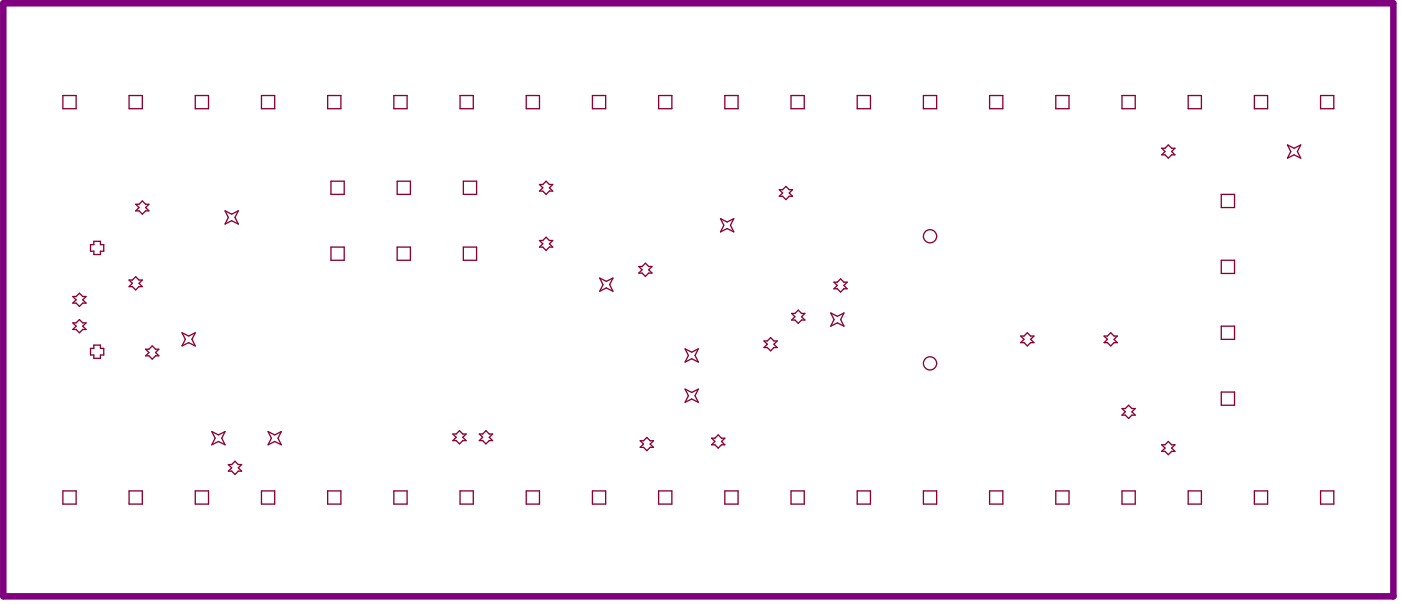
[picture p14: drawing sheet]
<svg xmlns="http://www.w3.org/2000/svg" width="89mm" height="38mm" viewBox="0 0 89 38" stroke-linecap="round" stroke-linejoin="round" font-family="sans-serif">
<path d="M.2 .2h88.6v37.8h-88.6z" fill="none" stroke="#800080" stroke-width=".42"/>
<g fill="none" stroke="#8d0034" stroke-width=".08">
<path d="M4 6.1h.8v.8h-.8zM4.6 18.9h.2l.3-.2 .2 .2h.2l-.2 .2 .2 .2h-.2l-.2 .2-.3-.2h-.2l.2-.2zM5.8 15.6h.2v-.2h.4v.2h.2v.4h-.2v.2h-.4v-.2h-.2zM8.2 6.1h.9v.8h-.9zM8.2 17.8h.2l.2-.2 .3 .2h.2l-.2 .2 .2 .2h-.2l-.3 .3-.2-.3h-.2l.2-.2zM8.6 13h.3l.2-.2 .2 .2h.2l-.2 .2 .2 .2h-.2l-.2 .2-.2-.2h-.3l.3-.2zM12.4 6.1h.9v.8h-.9zM14.3 13.4l.5 .2 .4-.2-.2 .4 .2 .5-.4-.2-.5 .2 .2-.5zM16.7 6.1h.8v.8h-.8zM20.9 6.1h.8v.8h-.8zM21.1 15.7h.8v.9h-.8zM21.1 11.5h.8v.9h-.8z"/>
<path d="M25.1 6.1h.8v.8h-.8zM25.3 15.7h.8v.9h-.8zM25.3 11.5h.8v.9h-.8zM29.3 6.1h.9v.8h-.9zM29.5 15.7h.9v.9h-.9zM29.5 11.5h.9v.9h-.9zM33.5 6.1h.9v.8h-.9zM34.4 15.3h.2l.2-.2 .2 .2h.2l-.2 .2 .2 .2h-.2l-.2 .2-.2-.2h-.2l.2-.2zM34.4 11.7h.2l.2-.2 .2 .2h.2l-.2 .3 .2 .2h-.2l-.2 .2-.2-.2h-.2l.2-.2zM37.7 6.1h.9v.8h-.9zM38.2 17.7l.4 .2 .4-.2-.2 .4 .2 .4-.4-.2-.4 .2 .2-.4zM40.7 17h.2l.2-.2 .2 .2h.2l-.2 .2 .2 .2h-.2l-.2 .2-.2-.2h-.2l.2-.2z"/>
<path d="M42 6.1h.8v.8h-.8zM45.9 13.9l.4 .2 .4-.2-.2 .4 .2 .5-.4-.2-.4 .2 .2-.5zM46.2 6.1h.8v.8h-.8zM49.6 12.1h.3l.2-.2 .2 .2h.2l-.2 .2 .2 .2h-.2l-.2 .2-.2-.2h-.3l.3-.2zM50.4 6.1h.8v.8h-.8zM50.4 20h.2l.3-.3 .2 .3h.2l-.2 .2 .2 .2h-.2l-.2 .2-.3-.2h-.2l.2-.2zM52.9 19.9l.4 .2 .5-.2-.2 .4 .2 .5-.5-.2-.4 .2 .2-.5zM53.1 18h.2l.2-.2 .3 .2h.2l-.2 .2 .2 .2h-.2l-.3 .2-.2-.2h-.2l.2-.2zM54.6 6.1h.9v.8h-.9zM58.8 6.1h.9v.8h-.9zM63 6.1h.9v.8h-.9zM67.3 6.1h.8v.8h-.8z"/>
<path d="M71.5 6.1h.8v.8h-.8zM74 9.4h.2l.2-.2 .2 .2h.3l-.3 .2 .3 .3h-.3l-.2 .2-.2-.2h-.2l.2-.3zM75.7 6.1h.8v.8h-.8zM77.8 12.4h.8v.8h-.8zM77.8 16.6h.8v.8h-.8zM79.9 6.1h.9v.8h-.9zM82 9.2l.4 .2 .5-.2-.2 .4 .2 .5-.5-.2-.4 .2 .2-.5zM84.1 6.1h.9v.8h-.9zM4 31.3h.8v.8h-.8zM4.6 20.6h.2l.3-.3 .2 .3h.2l-.2 .2 .2 .2h-.2l-.2 .2-.3-.2h-.2l.2-.2zM5.8 22.2h.2v-.2h.4v.2h.2v.4h-.2v.2h-.4v-.2h-.2zM8.2 31.3h.9v.8h-.9z"/>
<path d="M9.3 22.2h.2l.2-.2 .2 .2h.2l-.2 .2 .2 .3h-.2l-.2 .2-.2-.2h-.2l.2-.3zM11.6 21.2l.4 .2 .4-.2-.2 .4 .2 .4-.4-.2-.4 .2 .2-.4zM12.4 31.3h.9v.8h-.9zM13.5 27.5l.4 .2 .4-.2-.2 .4 .2 .4-.4-.2-.4 .2 .2-.4zM14.5 29.6h.3l.2-.2 .2 .2h.2l-.2 .2 .2 .2h-.2l-.2 .2-.2-.2h-.3l.3-.2zM16.7 31.3h.8v.8h-.8zM17.1 27.5l.4 .2 .4-.2-.2 .4 .2 .4-.4-.2-.4 .2 .2-.4zM20.9 31.3h.8v.8h-.8zM25.1 31.3h.8v.8h-.8zM28.9 27.6h.2l.2-.2 .2 .2h.2l-.2 .2 .2 .3h-.2l-.2 .2-.2-.2h-.2l.2-.3zM29.3 31.3h.9v.8h-.9zM30.5 27.6h.2l.3-.2 .2 .2h.2l-.2 .2 .2 .3h-.2l-.2 .2-.3-.2h-.2l.2-.3z"/>
<path d="M33.5 31.3h.9v.8h-.9zM37.7 31.3h.9v.8h-.9zM40.8 28.1h.2l.2-.2 .2 .2h.2l-.2 .2 .2 .2h-.2l-.2 .2-.2-.2h-.2l.2-.2zM42 31.3h.8v.8h-.8zM43.6 22.2l.5 .2 .4-.2-.2 .4 .2 .4-.4-.2-.5 .2 .3-.4zM43.6 24.8l.5 .2 .4-.2-.2 .4 .2 .4-.4-.2-.5 .2 .3-.4zM45.3 27.9h.2l.3-.2 .2 .2h.2l-.2 .2 .2 .2h-.2l-.2 .2-.3-.2h-.2l.2-.2zM46.2 31.3h.8v.8h-.8zM48.7 21.7h.2l.2-.2 .2 .2h.2l-.2 .2 .2 .2h-.2l-.2 .2-.2-.2h-.2l.2-.2zM50.4 31.3h.8v.8h-.8zM54.6 31.3h.9v.8h-.9zM58.8 31.3h.9v.8h-.9z"/>
<path d="M63 31.3h.9v.8h-.9zM65 21.4h.2l.2-.2 .3 .2h.2l-.2 .2 .2 .2h-.2l-.3 .2-.2-.2h-.2l.2-.2zM67.3 31.3h.8v.8h-.8zM70.3 21.4h.2l.3-.2 .2 .2h.2l-.2 .2 .2 .2h-.2l-.2 .2-.3-.2h-.2l.2-.2zM71.5 31.3h.8v.8h-.8zM71.5 26h.2l.2-.2 .2 .2h.2l-.2 .2 .2 .2h-.2l-.2 .2-.2-.2h-.2l.2-.2zM74 28.3h.2l.2-.2 .2 .2h.3l-.3 .2 .3 .2h-.3l-.2 .2-.2-.2h-.2l.2-.2zM75.7 31.3h.8v.8h-.8zM77.8 20.8h.8v.8h-.8zM77.8 25h.8v.8h-.8zM79.9 31.3h.9v.8h-.9zM84.1 31.3h.9v.8h-.9z"/>
<circle cx="59.2" cy="15" r=".42"/>
<circle cx="59.2" cy="23.1" r=".42"/>
</g>
</svg>
